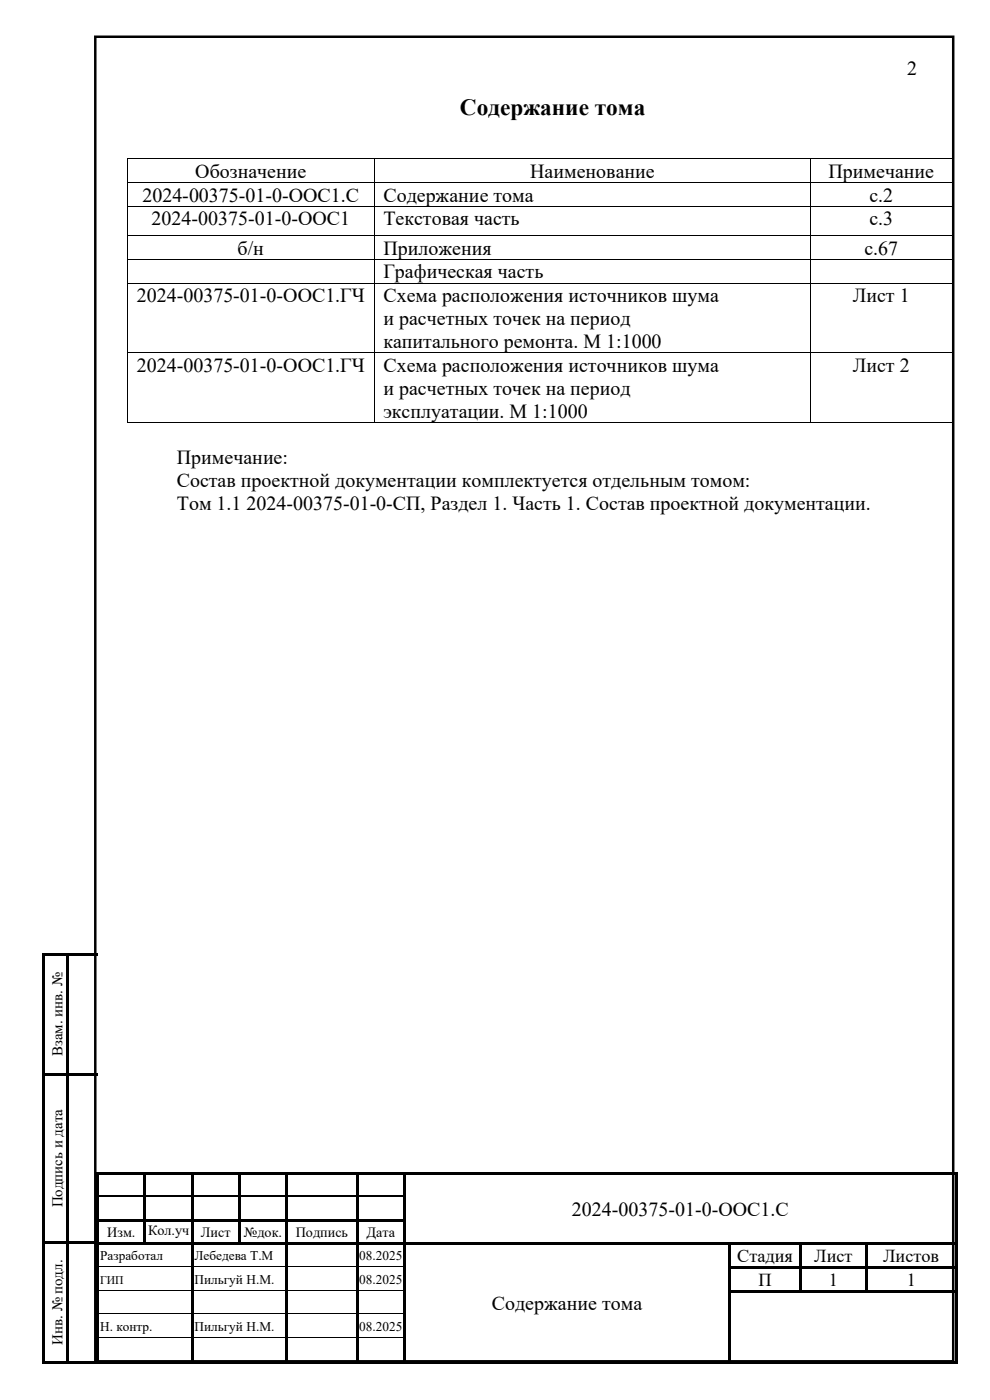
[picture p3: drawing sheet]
<svg xmlns="http://www.w3.org/2000/svg" width="210mm" height="297mm" viewBox="0 0 210 297" stroke-linecap="round" stroke-linejoin="round" font-family="sans-serif">
<defs><g id="words">
<text font-size="4.9" x="97.6" y="24.3">Содержание тома</text>
<g font-size="4.2">
<text x="192.4" y="15.9">2</text>
<text x="41.4" y="37.8">Обозначение</text>
<text x="112.5" y="37.8">Наименование</text>
<text x="175.7" y="37.8">Примечание</text>
<text x="30.2" y="42.8">2024-00375-01-0-ООС1.С</text>
<text x="32.2" y="47.8">2024-00375-01-0-ООС1</text>
<text x="81.3" y="42.8">Содержание тома</text>
<text x="81.3" y="47.8">Текстовая часть</text>
<text x="184.4" y="42.8">с.2</text>
<text x="184.4" y="47.8">с.3</text>
<text x="50.4" y="54">б/н</text>
<text x="81.3" y="54">Приложения</text>
<text x="81.3" y="59.1">Графическая часть</text>
<text x="183.4" y="54">с.67</text>
<text x="29" y="64.1">2024-00375-01-0-ООС1.ГЧ</text>
<text x="81.3" y="64.1">Схема расположения источников шума</text>
<text x="180.9" y="64.1">Лист 1</text>
<text x="81.3" y="69">и расчетных точек на период</text>
<text x="81.3" y="73.8">капитального ремонта. М 1:1000</text>
<text x="29" y="78.9">2024-00375-01-0-ООС1.ГЧ</text>
<text x="81.3" y="78.9">Схема расположения источников шума</text>
<text x="81.3" y="83.8">и расчетных точек на период</text>
<text x="180.9" y="78.9">Лист 2</text>
<text x="81.3" y="88.6">эксплуатации. М 1:1000</text>
<text x="37.5" y="98.5">Примечание:</text>
<text x="37.5" y="103.4">Состав проектной документации комплектуется отдельным томом:</text>
<text x="37.5" y="108.3">Том 1.1 2024-00375-01-0-СП, Раздел 1. Часть 1. Состав проектной документации.</text>
<text x="121.3" y="257.9">2024-00375-01-0-ООС1.С</text>
<text x="104.3" y="277.9">Содержание тома</text>
</g>
<g font-size="3.9">
<text x="156.4" y="267.8">Стадия</text>
<text x="172.7" y="267.8">Лист</text>
<text x="187.4" y="267.8">Листов</text>
<text x="160.9" y="272.8">П</text>
<text x="175.8" y="272.8">1</text>
<text x="192.3" y="272.8">1</text>
</g>
<g font-size="3.2">
<text x="13.3" y="224.1" transform="rotate(-90 13.3 224.1)">Взам. инв. №</text>
<text x="13.3" y="256.2" transform="rotate(-90 13.3 256.2)">Подпись и дата</text>
<text x="13.3" y="285.3" transform="rotate(-90 13.3 285.3)">Инв. № подл.</text>
</g>
<g font-size="3">
<text x="22.8" y="262.5">Изм.</text>
<text x="31.4" y="261.9">Кол.уч</text>
<text x="42.6" y="262.5">Лист</text>
<text x="51.7" y="262.5">№док.</text>
<text x="62.7" y="262.5">Подпись</text>
<text x="77.8" y="262.5">Дата</text>
</g>
<g font-size="2.8">
<text x="21.3" y="267.4">Разработал</text>
<text x="41.3" y="267.4">Лебедева Т.М</text>
<text x="76.2" y="267.4">08.2025</text>
<text x="41.3" y="272.4">Пильгуй Н.М.</text>
<text x="76.2" y="272.4">08.2025</text>
<text x="21.3" y="282.4">Н. контр.</text>
<text x="41.3" y="282.4">Пильгуй Н.М.</text>
<text x="76.2" y="282.4">08.2025</text>
</g>
<text font-size="2.5" x="21.3" y="272.3">ГИП</text>
</g></defs>
<path d="M20.2 7.8h182v281h-182z" fill="none" stroke="#000" stroke-width=".53"/>
<g fill="#000">
<path d="M26.9 33.6h.2v.2h-.2z" fill-rule="evenodd"/>
<path d="M26.9 33.6h.2v.2h-.2z" fill-rule="evenodd"/>
<path d="M26.9 38.7h.2v.1h-.2z" fill-rule="evenodd"/>
<path d="M79.3 33.6h.2v.2h-.2z" fill-rule="evenodd"/>
<path d="M79.3 38.7h.2v.1h-.2z" fill-rule="evenodd"/>
<path d="M171.9 33.6h.1v.2h-.1z" fill-rule="evenodd"/>
<path d="M171.9 38.7h.1v.1h-.1z" fill-rule="evenodd"/>
<path d="M201.9 33.6h.1v.2h-.1z" fill-rule="evenodd"/>
<path d="M201.9 33.6h.1v.2h-.1z" fill-rule="evenodd"/>
<path d="M201.9 38.7h.1v.1h-.1z" fill-rule="evenodd"/>
<path d="M26.9 43.7h.2v.2h-.2z" fill-rule="evenodd"/>
<path d="M26.9 49.9h.2v.2h-.2z" fill-rule="evenodd"/>
<path d="M26.9 54.9h.2v.2h-.2z" fill-rule="evenodd"/>
<path d="M79.3 43.7h.2v.2h-.2z" fill-rule="evenodd"/>
<path d="M79.3 49.9h.2v.2h-.2z" fill-rule="evenodd"/>
<path d="M79.3 54.9h.2v.2h-.2z" fill-rule="evenodd"/>
<path d="M171.9 43.7h.1v.2h-.1z" fill-rule="evenodd"/>
<path d="M171.9 49.9h.1v.2h-.1z" fill-rule="evenodd"/>
<path d="M171.9 54.9h.1v.2h-.1z" fill-rule="evenodd"/>
<path d="M201.9 43.7h.1v.2h-.1z" fill-rule="evenodd"/>
<path d="M201.9 49.9h.1v.2h-.1z" fill-rule="evenodd"/>
<path d="M201.9 54.9h.1v.2h-.1z" fill-rule="evenodd"/>
<path d="M26.9 60h.2v.1h-.2z" fill-rule="evenodd"/>
<path d="M26.9 74.7h.2v.2h-.2z" fill-rule="evenodd"/>
<path d="M79.3 60h.2v.1h-.2z" fill-rule="evenodd"/>
<path d="M79.3 74.7h.2v.2h-.2z" fill-rule="evenodd"/>
<path d="M171.9 60h.1v.1h-.1z" fill-rule="evenodd"/>
<path d="M171.9 74.7h.1v.2h-.1z" fill-rule="evenodd"/>
<path d="M201.9 60h.1v.1h-.1z" fill-rule="evenodd"/>
<path d="M201.9 74.7h.1v.2h-.1z" fill-rule="evenodd"/>
<path d="M26.9 89.5h.2v.2h-.2z" fill-rule="evenodd"/>
<path d="M26.9 89.5h.2v.2h-.2z" fill-rule="evenodd"/>
<path d="M79.3 89.5h.2v.2h-.2z" fill-rule="evenodd"/>
<path d="M171.9 89.5h.1v.2h-.1z" fill-rule="evenodd"/>
<path d="M201.9 89.5h.1v.2h-.1z" fill-rule="evenodd"/>
<path d="M201.9 89.5h.1v.2h-.1z" fill-rule="evenodd"/>
<path d="M9 202.1h.5v.6h-.5z" fill-rule="evenodd"/>
<path d="M9 202.1h.5v.6h-.5z" fill-rule="evenodd"/>
<path d="M9.5 202.1h4.5v.6h-4.5z" fill-rule="evenodd"/>
<path d="M14 202.1h.5v.6h-.5z" fill-rule="evenodd"/>
<path d="M14.5 202.1h6.3v.6h-6.3z" fill-rule="evenodd"/>
<path d="M9 202.7h.5v25h-.5z" fill-rule="evenodd"/>
<path d="M9 227.7h.5v.5h-.5z" fill-rule="evenodd"/>
<path d="M9.5 227.7h4.5v.5h-4.5z" fill-rule="evenodd"/>
<path d="M14 202.7h.5v25h-.5z" fill-rule="evenodd"/>
<path d="M14 227.7h.5v.5h-.5z" fill-rule="evenodd"/>
<path d="M14.5 227.7h6.3v.5h-6.3z" fill-rule="evenodd"/>
<path d="M20.5 248.6h.5v.5h-.5z" fill-rule="evenodd"/>
<path d="M20.5 248.6h.5v.5h-.5z" fill-rule="evenodd"/>
<path d="M20.5 249.1h.5v4.5h-.5z" fill-rule="evenodd"/>
<path d="M20.5 253.6h.5v.5h-.5z" fill-rule="evenodd"/>
<path d="M20.5 254.1h.5v4.5h-.5z" fill-rule="evenodd"/>
<path d="M20.5 258.6h.5v.6h-.5z" fill-rule="evenodd"/>
<path d="M21 248.6h9.5v.5h-9.5z" fill-rule="evenodd"/>
<path d="M21 258.6h9.5v.6h-9.5z" fill-rule="evenodd"/>
<path d="M30.5 248.6h.5v.5h-.5z" fill-rule="evenodd"/>
<path d="M30.5 249.1h.5v4.5h-.5z" fill-rule="evenodd"/>
<path d="M30.5 253.6h.5v.5h-.5z" fill-rule="evenodd"/>
<path d="M30.5 254.1h.5v4.5h-.5z" fill-rule="evenodd"/>
<path d="M30.5 258.6h.5v.6h-.5z" fill-rule="evenodd"/>
<path d="M31 248.6h9.5v.5h-9.5z" fill-rule="evenodd"/>
<path d="M31 258.6h9.5v.6h-9.5z" fill-rule="evenodd"/>
<path d="M40.5 248.6h.5v.5h-.5z" fill-rule="evenodd"/>
<path d="M40.5 249.1h.5v4.5h-.5z" fill-rule="evenodd"/>
<path d="M40.5 253.6h.5v.5h-.5z" fill-rule="evenodd"/>
<path d="M40.5 254.1h.5v4.5h-.5z" fill-rule="evenodd"/>
<path d="M40.5 258.6h.5v.6h-.5z" fill-rule="evenodd"/>
<path d="M41 248.6h9.5v.5h-9.5z" fill-rule="evenodd"/>
<path d="M41 258.6h9.5v.6h-9.5z" fill-rule="evenodd"/>
<path d="M50.5 248.6h.5v.5h-.5z" fill-rule="evenodd"/>
<path d="M50.5 249.1h.5v4.5h-.5z" fill-rule="evenodd"/>
<path d="M50.5 253.6h.5v.5h-.5z" fill-rule="evenodd"/>
<path d="M50.5 254.1h.5v4.5h-.5z" fill-rule="evenodd"/>
<path d="M50.5 258.6h.5v.6h-.5z" fill-rule="evenodd"/>
<path d="M51 248.6h9.5v.5h-9.5z" fill-rule="evenodd"/>
<path d="M51 258.6h9.5v.6h-9.5z" fill-rule="evenodd"/>
<path d="M60.5 248.6h.5v.5h-.5z" fill-rule="evenodd"/>
<path d="M60.5 249.1h.5v4.5h-.5z" fill-rule="evenodd"/>
<path d="M60.5 253.6h.5v.5h-.5z" fill-rule="evenodd"/>
<path d="M60.5 254.1h.5v4.5h-.5z" fill-rule="evenodd"/>
<path d="M60.5 258.6h.5v.6h-.5z" fill-rule="evenodd"/>
<path d="M61 248.6h14.5v.5h-14.5z" fill-rule="evenodd"/>
<path d="M61 258.6h14.5v.6h-14.5z" fill-rule="evenodd"/>
<path d="M75.5 248.6h.5v.5h-.5z" fill-rule="evenodd"/>
<path d="M75.5 249.1h.5v4.5h-.5z" fill-rule="evenodd"/>
<path d="M75.5 253.6h.5v.5h-.5z" fill-rule="evenodd"/>
<path d="M75.5 254.1h.5v4.5h-.5z" fill-rule="evenodd"/>
<path d="M75.5 258.6h.5v.6h-.5z" fill-rule="evenodd"/>
<path d="M76 248.6h9.5v.5h-9.5z" fill-rule="evenodd"/>
<path d="M76 258.6h9.5v.6h-9.5z" fill-rule="evenodd"/>
<path d="M85.5 248.6h.6v.5h-.6z" fill-rule="evenodd"/>
<path d="M85.5 249.1h.6v4.5h-.6z" fill-rule="evenodd"/>
<path d="M85.5 253.6h.6v.5h-.6z" fill-rule="evenodd"/>
<path d="M85.5 254.1h.6v4.5h-.6z" fill-rule="evenodd"/>
<path d="M85.5 258.6h.6v.6h-.6z" fill-rule="evenodd"/>
<path d="M86.1 248.6h116.5v.5h-116.5z" fill-rule="evenodd"/>
<path d="M202.6 248.6h.5v.5h-.5z" fill-rule="evenodd"/>
<path d="M202.6 248.6h.5v.5h-.5z" fill-rule="evenodd"/>
<path d="M202.6 249.1h.5v4.5h-.5z" fill-rule="evenodd"/>
<path d="M202.6 253.6h.5v.5h-.5z" fill-rule="evenodd"/>
<path d="M202.6 254.1h.5v4.5h-.5z" fill-rule="evenodd"/>
<path d="M202.6 258.6h.5v.6h-.5z" fill-rule="evenodd"/>
<path d="M9 228.2h.5v35h-.5z" fill-rule="evenodd"/>
<path d="M9 263.2h.5v.6h-.5z" fill-rule="evenodd"/>
<path d="M9.5 263.2h4.5v.6h-4.5z" fill-rule="evenodd"/>
<path d="M14 228.2h.5v35h-.5z" fill-rule="evenodd"/>
<path d="M14 263.2h.5v.6h-.5z" fill-rule="evenodd"/>
<path d="M14.5 263.2h6.3v.6h-6.3z" fill-rule="evenodd"/>
<path d="M20.5 259.2h.5v4.4h-.5z" fill-rule="evenodd"/>
<path d="M20.5 263.6h.5v.6h-.5z" fill-rule="evenodd"/>
<path d="M20.5 264.2h.5v4.4h-.5z" fill-rule="evenodd"/>
<path d="M20.5 268.6h.5v.6h-.5z" fill-rule="evenodd"/>
<path d="M20.5 269.2h.5v4.5h-.5z" fill-rule="evenodd"/>
<path d="M20.5 273.7h.5v.5h-.5z" fill-rule="evenodd"/>
<path d="M20.5 274.2h.5v4.5h-.5z" fill-rule="evenodd"/>
<path d="M20.5 278.7h.5v.5h-.5z" fill-rule="evenodd"/>
<path d="M21 263.6h9.5v.6h-9.5z" fill-rule="evenodd"/>
<path d="M30.5 259.2h.5v4.4h-.5z" fill-rule="evenodd"/>
<path d="M30.5 263.6h.5v.6h-.5z" fill-rule="evenodd"/>
<path d="M31 263.6h9.5v.6h-9.5z" fill-rule="evenodd"/>
<path d="M40.5 259.2h.5v4.4h-.5z" fill-rule="evenodd"/>
<path d="M40.5 263.6h.5v.6h-.5z" fill-rule="evenodd"/>
<path d="M40.5 264.2h.5v4.4h-.5z" fill-rule="evenodd"/>
<path d="M40.5 268.6h.5v.6h-.5z" fill-rule="evenodd"/>
<path d="M40.5 269.2h.5v4.5h-.5z" fill-rule="evenodd"/>
<path d="M40.5 273.7h.5v.5h-.5z" fill-rule="evenodd"/>
<path d="M40.5 274.2h.5v4.5h-.5z" fill-rule="evenodd"/>
<path d="M40.5 278.7h.5v.5h-.5z" fill-rule="evenodd"/>
<path d="M41 263.6h9.5v.6h-9.5z" fill-rule="evenodd"/>
<path d="M50.5 259.2h.5v4.4h-.5z" fill-rule="evenodd"/>
<path d="M50.5 263.6h.5v.6h-.5z" fill-rule="evenodd"/>
<path d="M51 263.6h9.5v.6h-9.5z" fill-rule="evenodd"/>
<path d="M60.5 259.2h.5v4.4h-.5z" fill-rule="evenodd"/>
<path d="M60.5 263.6h.5v.6h-.5z" fill-rule="evenodd"/>
<path d="M60.5 264.2h.5v4.4h-.5z" fill-rule="evenodd"/>
<path d="M60.5 268.6h.5v.6h-.5z" fill-rule="evenodd"/>
<path d="M60.5 269.2h.5v4.5h-.5z" fill-rule="evenodd"/>
<path d="M60.5 273.7h.5v.5h-.5z" fill-rule="evenodd"/>
<path d="M60.5 274.2h.5v4.5h-.5z" fill-rule="evenodd"/>
<path d="M60.5 278.7h.5v.5h-.5z" fill-rule="evenodd"/>
<path d="M61 263.6h14.5v.6h-14.5z" fill-rule="evenodd"/>
<path d="M75.5 259.2h.5v4.4h-.5z" fill-rule="evenodd"/>
<path d="M75.5 263.6h.5v.6h-.5z" fill-rule="evenodd"/>
<path d="M75.5 264.2h.5v4.4h-.5z" fill-rule="evenodd"/>
<path d="M75.5 268.6h.5v.6h-.5z" fill-rule="evenodd"/>
<path d="M75.5 269.2h.5v4.5h-.5z" fill-rule="evenodd"/>
<path d="M75.5 273.7h.5v.5h-.5z" fill-rule="evenodd"/>
<path d="M75.5 274.2h.5v4.5h-.5z" fill-rule="evenodd"/>
<path d="M75.5 278.7h.5v.5h-.5z" fill-rule="evenodd"/>
<path d="M76 263.6h9.5v.6h-9.5z" fill-rule="evenodd"/>
<path d="M85.5 259.2h.6v4.4h-.6z" fill-rule="evenodd"/>
<path d="M85.5 263.6h.6v.6h-.6z" fill-rule="evenodd"/>
<path d="M85.5 264.2h.6v4.4h-.6z" fill-rule="evenodd"/>
<path d="M85.5 268.6h.6v.6h-.6z" fill-rule="evenodd"/>
<path d="M85.5 269.2h.6v4.5h-.6z" fill-rule="evenodd"/>
<path d="M85.5 273.7h.6v.5h-.6z" fill-rule="evenodd"/>
<path d="M85.5 274.2h.6v4.5h-.6z" fill-rule="evenodd"/>
<path d="M85.5 278.7h.6v.5h-.6z" fill-rule="evenodd"/>
<path d="M86.1 263.6h68.4v.6h-68.4z" fill-rule="evenodd"/>
<path d="M154.5 263.6h.6v.6h-.6z" fill-rule="evenodd"/>
<path d="M154.5 264.2h.6v4.4h-.6z" fill-rule="evenodd"/>
<path d="M154.5 268.6h.6v.6h-.6z" fill-rule="evenodd"/>
<path d="M154.5 269.2h.6v4.5h-.6z" fill-rule="evenodd"/>
<path d="M154.5 273.7h.6v.5h-.6z" fill-rule="evenodd"/>
<path d="M154.5 274.2h.6v4.5h-.6z" fill-rule="evenodd"/>
<path d="M154.5 278.7h.6v.5h-.6z" fill-rule="evenodd"/>
<path d="M155.1 263.6h14.4v.6h-14.4z" fill-rule="evenodd"/>
<path d="M155.1 268.6h14.4v.6h-14.4z" fill-rule="evenodd"/>
<path d="M155.1 273.7h14.4v.5h-14.4z" fill-rule="evenodd"/>
<path d="M169.5 263.6h.6v.6h-.6z" fill-rule="evenodd"/>
<path d="M169.5 264.2h.6v4.4h-.6z" fill-rule="evenodd"/>
<path d="M169.5 268.6h.6v.6h-.6z" fill-rule="evenodd"/>
<path d="M169.5 269.2h.6v4.5h-.6z" fill-rule="evenodd"/>
<path d="M169.5 273.7h.6v.5h-.6z" fill-rule="evenodd"/>
<path d="M170.1 263.6h13.4v.6h-13.4z" fill-rule="evenodd"/>
<path d="M170.1 268.6h13.4v.6h-13.4z" fill-rule="evenodd"/>
<path d="M170.1 273.7h13.4v.5h-13.4z" fill-rule="evenodd"/>
<path d="M183.5 263.6h.6v.6h-.6z" fill-rule="evenodd"/>
<path d="M183.5 264.2h.6v4.4h-.6z" fill-rule="evenodd"/>
<path d="M183.5 268.6h.6v.6h-.6z" fill-rule="evenodd"/>
<path d="M183.5 269.2h.6v4.5h-.6z" fill-rule="evenodd"/>
<path d="M183.5 273.7h.6v.5h-.6z" fill-rule="evenodd"/>
<path d="M184.1 263.6h18.5v.6h-18.5z" fill-rule="evenodd"/>
<path d="M184.1 268.6h18.5v.6h-18.5z" fill-rule="evenodd"/>
<path d="M184.1 273.7h18.5v.5h-18.5z" fill-rule="evenodd"/>
<path d="M202.6 259.2h.5v4.4h-.5z" fill-rule="evenodd"/>
<path d="M202.6 263.6h.5v.6h-.5z" fill-rule="evenodd"/>
<path d="M202.6 264.2h.5v4.4h-.5z" fill-rule="evenodd"/>
<path d="M202.6 268.6h.5v.6h-.5z" fill-rule="evenodd"/>
<path d="M202.6 269.2h.5v4.5h-.5z" fill-rule="evenodd"/>
<path d="M202.6 273.7h.5v.5h-.5z" fill-rule="evenodd"/>
<path d="M202.6 274.2h.5v4.5h-.5z" fill-rule="evenodd"/>
<path d="M202.6 278.7h.5v.5h-.5z" fill-rule="evenodd"/>
<path d="M9 263.8h.5v25h-.5z" fill-rule="evenodd"/>
<path d="M9 288.8h.5v.5h-.5z" fill-rule="evenodd"/>
<path d="M9 288.8h.5v.5h-.5z" fill-rule="evenodd"/>
<path d="M9.5 288.8h4.5v.5h-4.5z" fill-rule="evenodd"/>
<path d="M14 263.8h.5v25h-.5z" fill-rule="evenodd"/>
<path d="M14 288.8h.5v.5h-.5z" fill-rule="evenodd"/>
<path d="M14.5 288.8h6.3v.5h-6.3z" fill-rule="evenodd"/>
<path d="M20.5 279.2h.5v4.5h-.5z" fill-rule="evenodd"/>
<path d="M20.5 283.7h.5v.5h-.5z" fill-rule="evenodd"/>
<path d="M20.5 284.2h.5v4.5h-.5z" fill-rule="evenodd"/>
<path d="M20.5 288.7h.5v.5h-.5z" fill-rule="evenodd"/>
<path d="M20.5 288.7h.5v.5h-.5z" fill-rule="evenodd"/>
<path d="M21 288.7h19.5v.5h-19.5z" fill-rule="evenodd"/>
<path d="M40.5 279.2h.5v4.5h-.5z" fill-rule="evenodd"/>
<path d="M40.5 283.7h.5v.5h-.5z" fill-rule="evenodd"/>
<path d="M40.5 284.2h.5v4.5h-.5z" fill-rule="evenodd"/>
<path d="M40.5 288.7h.5v.5h-.5z" fill-rule="evenodd"/>
<path d="M41 288.7h19.5v.5h-19.5z" fill-rule="evenodd"/>
<path d="M60.5 279.2h.5v4.5h-.5z" fill-rule="evenodd"/>
<path d="M60.5 283.7h.5v.5h-.5z" fill-rule="evenodd"/>
<path d="M60.5 284.2h.5v4.5h-.5z" fill-rule="evenodd"/>
<path d="M60.5 288.7h.5v.5h-.5z" fill-rule="evenodd"/>
<path d="M61 288.7h14.5v.5h-14.5z" fill-rule="evenodd"/>
<path d="M75.5 279.2h.5v4.5h-.5z" fill-rule="evenodd"/>
<path d="M75.5 283.7h.5v.5h-.5z" fill-rule="evenodd"/>
<path d="M75.5 284.2h.5v4.5h-.5z" fill-rule="evenodd"/>
<path d="M75.5 288.7h.5v.5h-.5z" fill-rule="evenodd"/>
<path d="M76 288.7h9.5v.5h-9.5z" fill-rule="evenodd"/>
<path d="M85.5 279.2h.6v4.5h-.6z" fill-rule="evenodd"/>
<path d="M85.5 283.7h.6v.5h-.6z" fill-rule="evenodd"/>
<path d="M85.5 284.2h.6v4.5h-.6z" fill-rule="evenodd"/>
<path d="M85.5 288.7h.6v.5h-.6z" fill-rule="evenodd"/>
<path d="M86.1 288.7h68.4v.5h-68.4z" fill-rule="evenodd"/>
<path d="M154.5 279.2h.6v4.5h-.6z" fill-rule="evenodd"/>
<path d="M154.5 283.7h.6v.5h-.6z" fill-rule="evenodd"/>
<path d="M154.5 284.2h.6v4.5h-.6z" fill-rule="evenodd"/>
<path d="M154.5 288.7h.6v.5h-.6z" fill-rule="evenodd"/>
<path d="M155.1 288.7h47.5v.5h-47.5z" fill-rule="evenodd"/>
<path d="M202.6 279.2h.5v4.5h-.5z" fill-rule="evenodd"/>
<path d="M202.6 283.7h.5v.5h-.5z" fill-rule="evenodd"/>
<path d="M202.6 284.2h.5v4.5h-.5z" fill-rule="evenodd"/>
<path d="M202.6 288.7h.5v.5h-.5z" fill-rule="evenodd"/>
<path d="M202.6 288.7h.5v.5h-.5z" fill-rule="evenodd"/>
</g>
<path d="M21 253.7h9.5M31 253.7h9.5M41 253.7h9.5M51 253.7h9.5M61 253.7h14.5M76 253.7h9.5" fill="none" stroke="#000" stroke-width=".25"/>
<g fill="none" stroke="#000" stroke-width=".21">
<path d="M27 33.8v4.9M27 38.8v4.9M27.1 33.7h52.2M27.1 38.8h52.2M79.4 33.8v4.9M79.4 38.8v4.9M79.5 33.7h92.4M79.5 38.8h92.4M172 33.8v4.9M172 38.8v4.9M172 33.7h29.9M172 38.8h29.9"/>
<path d="M202 33.8v4.9M202 38.8v4.9M27 43.9v6M27 50.1v4.8M27 55.1v4.9M27.1 43.8h52.2M27.1 50h52.2M27.1 55h52.2M79.4 43.9v6M79.4 50.1v4.8M79.4 55.1v4.9M79.5 43.8h92.4"/>
<path d="M79.5 50h92.4M79.5 55h92.4M172 43.9v6M172 50.1v4.8M172 55.1v4.9M172 43.8h29.9M172 50h29.9M172 55h29.9M202 43.9v6M202 50.1v4.8M202 55.1v4.9M27 60.1v14.6"/>
<path d="M27 74.9v14.6M27.1 60.1h52.2M27.1 74.8h52.2M79.4 60.1v14.6M79.4 74.9v14.6M79.5 60.1h92.4M79.5 74.8h92.4M172 60.1v14.6M172 74.9v14.6M172 60.1h29.9M172 74.8h29.9M202 60.1v14.6"/>
<path d="M202 74.9v14.6M27.1 89.6h52.2M79.5 89.6h92.4M172 89.6h29.9M21 268.7h19.5M21 273.7h19.5M21 278.7h19.5M41 268.7h19.5M41 273.7h19.5M41 278.7h19.5M61 268.7h14.5M61 273.7h14.5"/>
<path d="M61 278.7h14.5M76 268.7h9.5M76 273.7h9.5M76 278.7h9.5M21 283.8h19.5M41 283.8h19.5M61 283.8h14.5M76 283.8h9.5"/>
</g>
<use href="#words"/>
</svg>
